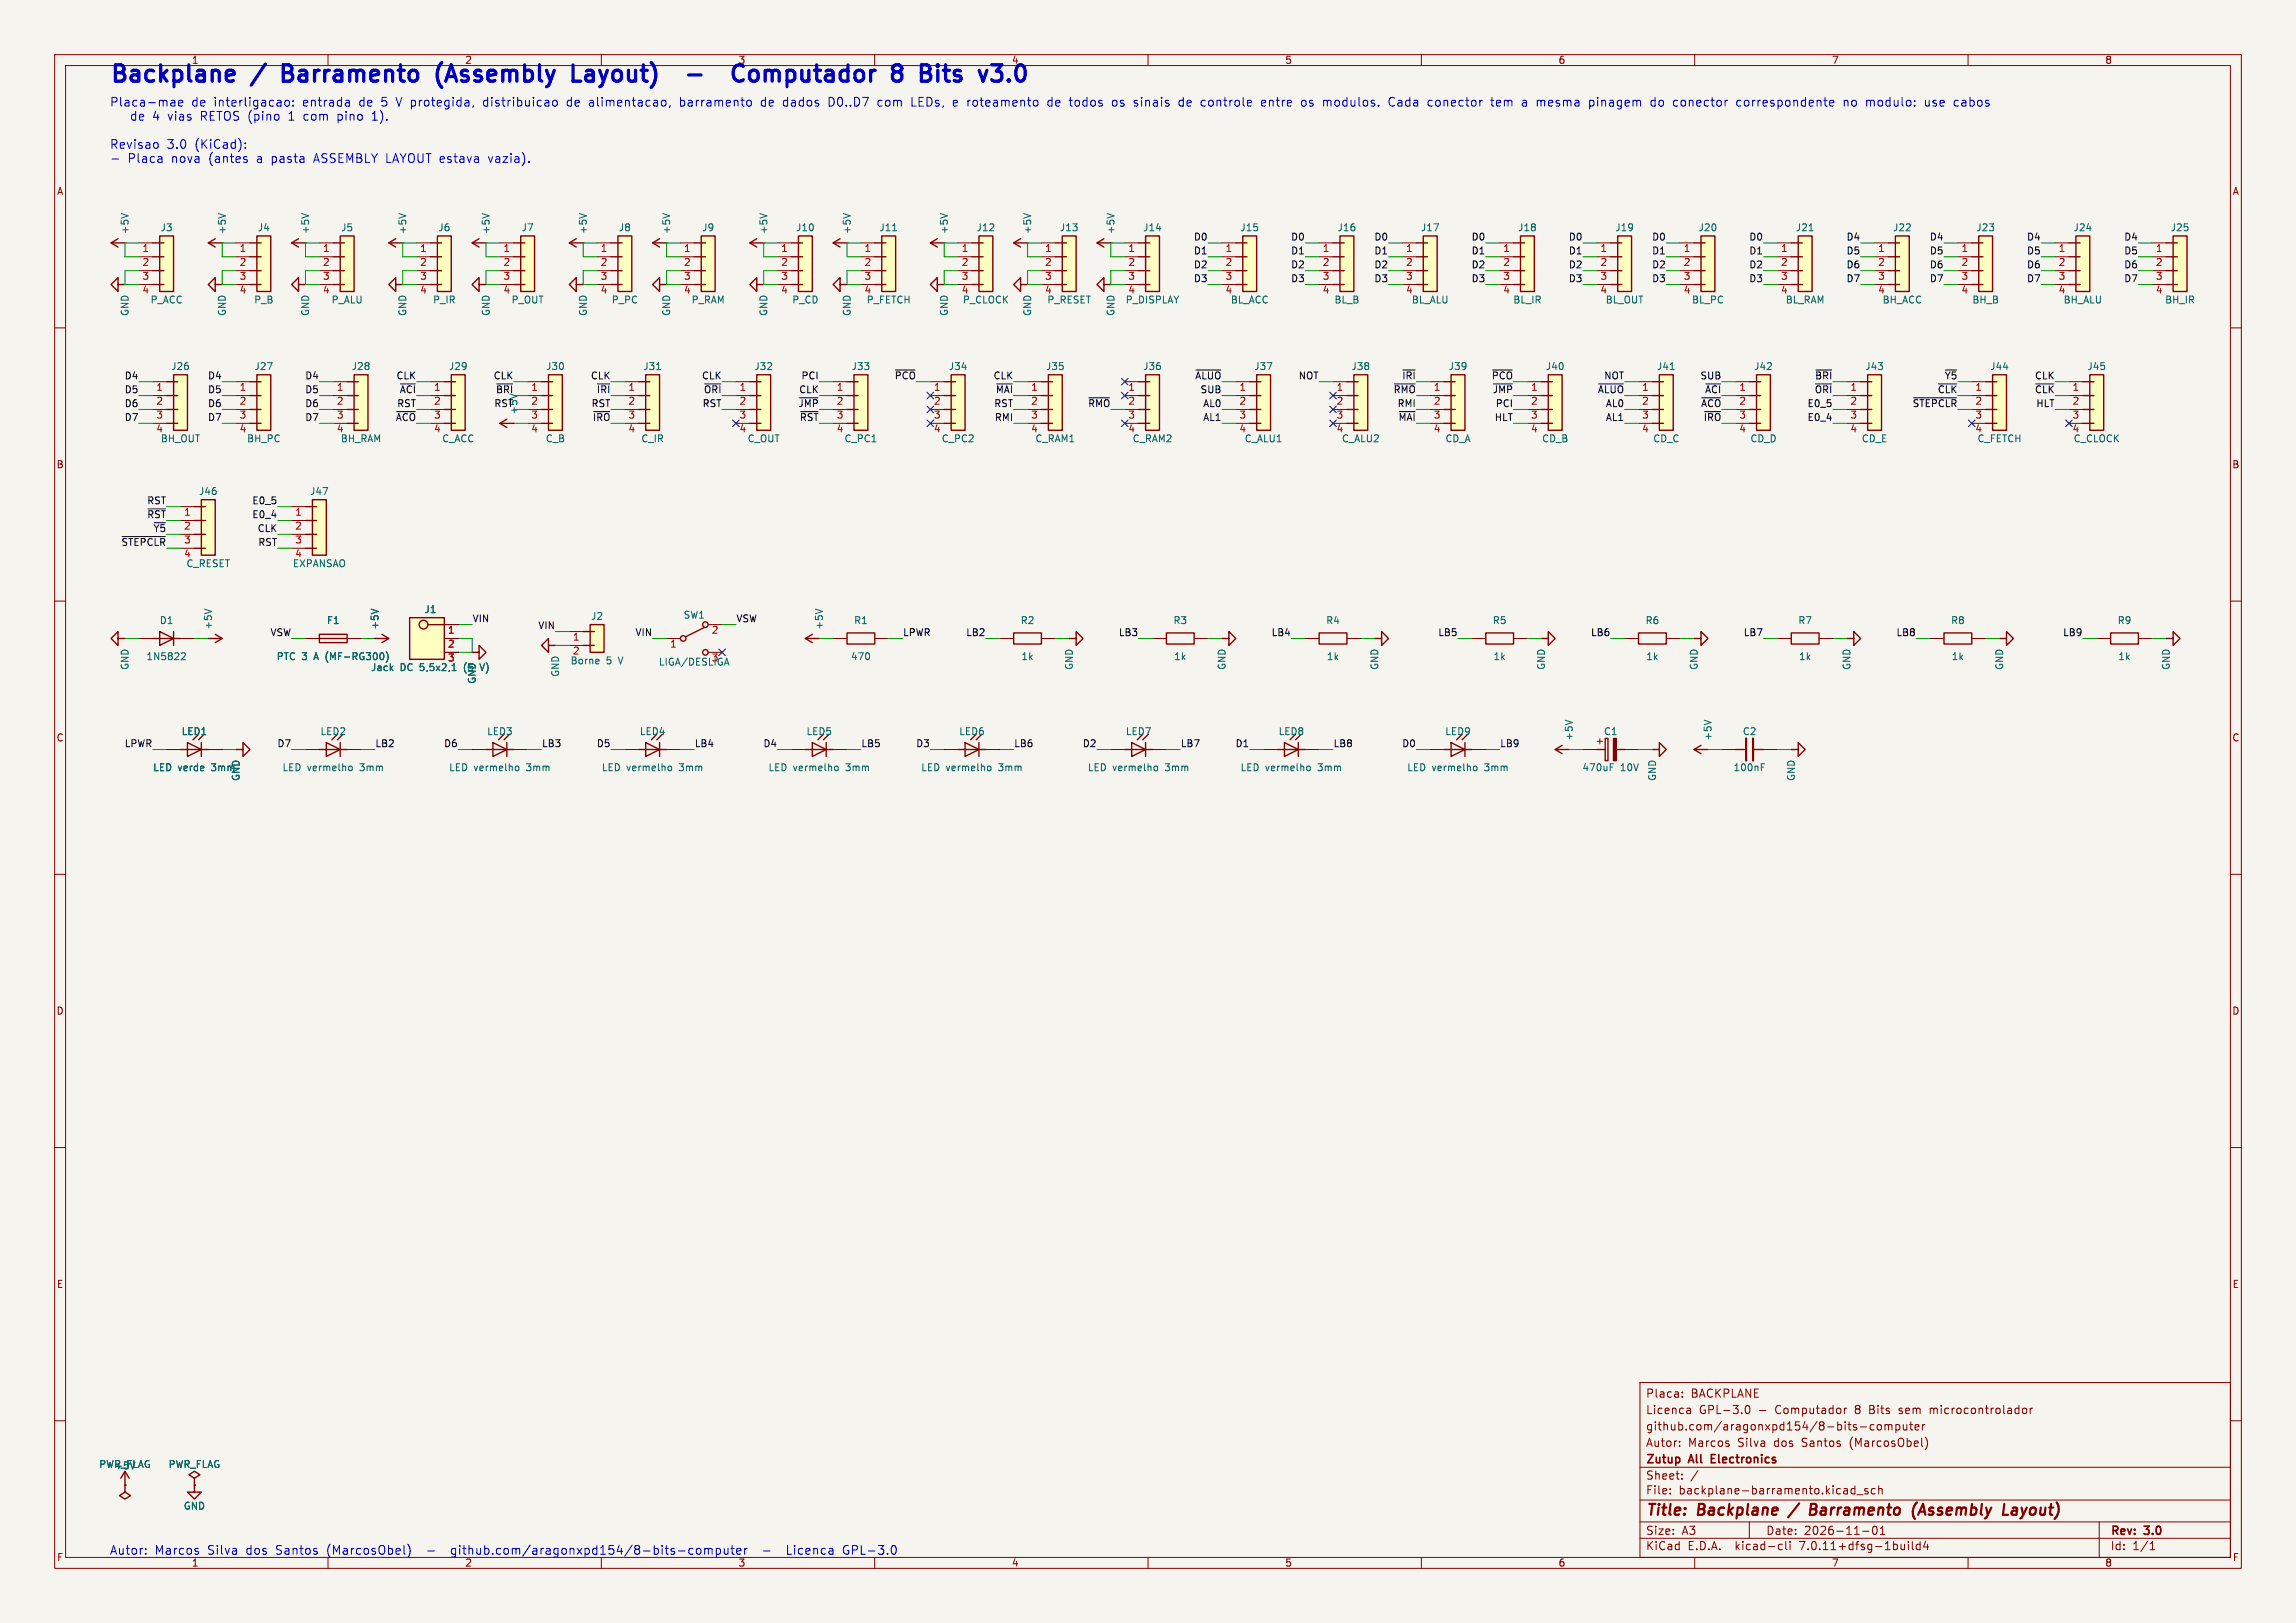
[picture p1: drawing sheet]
<svg xmlns="http://www.w3.org/2000/svg" width="420mm" height="297mm" viewBox="0 0 420 297" stroke-linecap="round" stroke-linejoin="round" font-family="sans-serif">
<defs><g id="words">
<g font-size="4.2" fill="#0000c2">
<text x="20" y="16.6">Backplane</text>
<text x="46.5" y="16.6">/</text>
<text x="53.1" y="16.6">Barramento</text>
<text x="82.5" y="16.6">(Assembly</text>
<text x="108.5" y="16.6">Layout)</text>
<text x="142.7" y="16.6">Computador</text>
<text x="173.1" y="16.6">8</text>
<text x="179.4" y="16.6">Bits</text>
</g>
<g font-size="2.8" fill="#840000">
<text x="301" y="277.9">Title:</text>
<text x="310.6" y="277.9">Backplane</text>
<text x="332.7" y="277.9">Barramento</text>
<text x="352.3" y="277.9">(Assembly</text>
<text x="369.7" y="277.9">Layout)</text>
</g>
<g font-size="2.2" fill="#0000c2">
<text x="20" y="19.8">Placa-mae</text>
<text x="24.1" y="22.4">de</text>
<text x="28.2" y="22.4">4</text>
<text x="31.1" y="22.4">vias</text>
<text x="35" y="19.8">de</text>
<text x="37.2" y="22.4">RETOS (pino</text>
<text x="39.2" y="19.8">interligacao:</text>
<text x="53.6" y="22.4">1</text>
<text x="55.5" y="19.8">entrada</text>
<text x="56.4" y="22.4">com</text>
<text x="62.7" y="22.4">pino</text>
<text x="66" y="19.8">de</text>
<text x="69.2" y="22.4">1).</text>
<text x="70.1" y="19.8">5</text>
<text x="73" y="19.8">V protegida,</text>
<text x="89.1" y="19.8">distribuicao</text>
<text x="104.6" y="19.8">de</text>
<text x="108.8" y="19.8">alimentacao,</text>
<text x="125.5" y="19.8">barramento</text>
<text x="140.5" y="19.8">de</text>
<text x="144.7" y="19.8">dados</text>
<text x="153.1" y="19.8">D0..D7</text>
<text x="162.2" y="19.8">com</text>
<text x="168.6" y="19.8">LEDs,</text>
<text x="176.3" y="19.8">e roteamento</text>
<text x="193.9" y="19.8">de</text>
<text x="198.1" y="19.8">todos</text>
<text x="206" y="19.8">os</text>
<text x="210.1" y="19.8">sinais</text>
<text x="218.4" y="19.8">de</text>
<text x="222.6" y="19.8">controle</text>
<text x="233.8" y="19.8">entre</text>
<text x="241.2" y="19.8">os</text>
<text x="245.3" y="19.8">modulos.</text>
<text x="257.5" y="19.8">Cada</text>
<text x="264.8" y="19.8">conector</text>
<text x="276.5" y="19.8">tem</text>
<text x="282.3" y="19.8">a</text>
<text x="285.1" y="19.8">mesma</text>
<text x="294.8" y="19.8">pinagem</text>
<text x="306.3" y="19.8">do</text>
<text x="310.5" y="19.8">conector</text>
<text x="322.2" y="19.8">correspondente</text>
<text x="341.9" y="19.8">no</text>
<text x="346.2" y="19.8">modulo:</text>
<text x="357.1" y="19.8">use</text>
<text x="362.5" y="19.8">cabos</text>
<text x="20" y="27.5">Revisao</text>
<text x="30.5" y="27.5">3.0</text>
<text x="35.7" y="27.5">(KiCad):</text>
<text x="23.3" y="30.1">Placa</text>
<text x="31.4" y="30.1">nova</text>
<text x="38.3" y="30.1">(antes</text>
<text x="47.2" y="30.1">a</text>
<text x="50" y="30.1">pasta</text>
<text x="57.9" y="30.1">ASSEMBLY LAYOUT estava</text>
<text x="90.3" y="30.1">vazia).</text>
<text x="20" y="284.8">Autor:</text>
<text x="28.3" y="284.8">Marcos</text>
<text x="38" y="284.8">Silva</text>
<text x="45.2" y="284.8">dos</text>
<text x="50.7" y="284.8">Santos</text>
<text x="60.2" y="284.8">(MarcosObel)</text>
<text x="83.4" y="284.8">github.com/aragonxpd154/8-bits-computer</text>
<text x="145.4" y="284.8">Licenca</text>
<text x="155.8" y="284.8">GPL-3.0</text>
</g>
<g font-size="2.1" fill="#840000">
<text x="301" y="256">Placa:</text>
<text x="309.3" y="256">BACKPLANE</text>
<text x="301" y="262">github.com/aragonxpd154/8-bits-computer</text>
<text x="301" y="259">Licenca</text>
<text x="310.8" y="259">GPL-3.0</text>
<text x="324.9" y="259">Computador</text>
<text x="339.6" y="259">8</text>
<text x="342.3" y="259">Bits</text>
<text x="347.9" y="259">sem</text>
<text x="353.7" y="259">microcontrolador</text>
<text x="301" y="268.2">Zutup</text>
<text x="301" y="265">Autor:</text>
<text x="308.8" y="265">Marcos</text>
<text x="309.1" y="268.2">All</text>
<text x="313.7" y="268.2">Electronics</text>
<text x="317.9" y="265">Silva</text>
<text x="324.7" y="265">dos</text>
<text x="329.9" y="265">Santos</text>
<text x="338.8" y="265">(MarcosObel)</text>
<text x="301" y="273.7">File:</text>
<text x="301" y="271">Sheet:</text>
<text x="307.1" y="273.7">backplane-barramento.kicad_sch</text>
<text x="301" y="281.1">Size:</text>
<text x="307.6" y="281.1">A3</text>
<text x="323" y="281.1">Date:</text>
<text x="330" y="281.1">2026-11-01</text>
<text x="386" y="281.3">Rev:</text>
<text x="392.4" y="281.3">3.0</text>
<text x="301" y="283.9">KiCad</text>
<text x="308.7" y="283.9">E.D.A.</text>
<text x="317.6" y="283.9">kicad-cli</text>
<text x="329.5" y="283.9">7.0.11+dfsg-1build4</text>
<text x="386" y="283.9">Id:</text>
<text x="390.1" y="283.9">1/1</text>
</g>
<g font-size="1.8" fill="#840000">
<text x="35" y="11.9">1</text>
<text x="85" y="11.9">2</text>
<text x="235" y="11.9">5</text>
<text x="285" y="11.9">6</text>
<text x="335" y="11.9">7</text>
<text x="385" y="11.9">8</text>
<text x="10.3" y="35.9">A</text>
<text x="408.3" y="35.9">A</text>
<text x="10.3" y="85.9">B</text>
<text x="408.2" y="85.9">B</text>
<text x="10.3" y="135.9">C</text>
<text x="291.7" y="136.4">+</text>
<text x="408.2" y="135.9">C</text>
<text x="10.3" y="185.9">D</text>
<text x="408.2" y="185.9">D</text>
<text x="10.3" y="235.9">E</text>
<text x="408.3" y="235.9">E</text>
<text x="10.3" y="285.9">F</text>
<text x="35" y="286.9">1</text>
<text x="85" y="286.9">2</text>
<text x="135" y="286.9">3</text>
<text x="185" y="286.9">4</text>
<text x="235" y="286.9">5</text>
<text x="285" y="286.9">6</text>
<text x="335" y="286.9">7</text>
<text x="385" y="286.9">8</text>
<text x="408.3" y="285.9">F</text>
</g>
<g font-size="1.8" fill="#0000c2">
<text x="135" y="11.9">3</text>
<text x="185" y="11.9">4</text>
</g>
<g font-size="1.8" fill="#006464">
<text x="23.7" y="42.9" transform="rotate(-90 23.7 42.9)">+5V</text>
<text x="29.3" y="42.5">J3</text>
<text x="41.5" y="42.9" transform="rotate(-90 41.5 42.9)">+5V</text>
<text x="47.1" y="42.5">J4</text>
<text x="56.7" y="42.9" transform="rotate(-90 56.7 42.9)">+5V</text>
<text x="62.3" y="42.5">J5</text>
<text x="74.5" y="42.9" transform="rotate(-90 74.5 42.9)">+5V</text>
<text x="80.1" y="42.5">J6</text>
<text x="89.8" y="42.9" transform="rotate(-90 89.8 42.9)">+5V</text>
<text x="95.3" y="42.5">J7</text>
<text x="107.5" y="42.9" transform="rotate(-90 107.5 42.9)">+5V</text>
<text x="113.1" y="42.5">J8</text>
<text x="122.8" y="42.9" transform="rotate(-90 122.8 42.9)">+5V</text>
<text x="128.3" y="42.5">J9</text>
<text x="140.6" y="42.9" transform="rotate(-90 140.6 42.9)">+5V</text>
<text x="145.5" y="42.5">J10</text>
<text x="155.8" y="42.9" transform="rotate(-90 155.8 42.9)">+5V</text>
<text x="160.8" y="42.5">J11</text>
<text x="173.6" y="42.9" transform="rotate(-90 173.6 42.9)">+5V</text>
<text x="178.5" y="42.5">J12</text>
<text x="188.8" y="42.9" transform="rotate(-90 188.8 42.9)">+5V</text>
<text x="193.8" y="42.5">J13</text>
<text x="204.1" y="42.9" transform="rotate(-90 204.1 42.9)">+5V</text>
<text x="209" y="42.5">J14</text>
<text x="226.8" y="42.5">J15</text>
<text x="244.6" y="42.5">J16</text>
<text x="259.8" y="42.5">J17</text>
<text x="277.6" y="42.5">J18</text>
<text x="295.4" y="42.5">J19</text>
<text x="310.6" y="42.5">J20</text>
<text x="328.4" y="42.5">J21</text>
<text x="346.2" y="42.5">J22</text>
<text x="361.4" y="42.5">J23</text>
<text x="379.2" y="42.5">J24</text>
<text x="397" y="42.5">J25</text>
<text x="23.7" y="57.9" transform="rotate(-90 23.7 57.9)">GND</text>
<text x="27.4" y="55.7">P_ACC</text>
<text x="41.5" y="57.9" transform="rotate(-90 41.5 57.9)">GND</text>
<text x="46.4" y="55.7">P_B</text>
<text x="56.7" y="57.9" transform="rotate(-90 56.7 57.9)">GND</text>
<text x="60.6" y="55.7">P_ALU</text>
<text x="74.5" y="57.9" transform="rotate(-90 74.5 57.9)">GND</text>
<text x="79.1" y="55.7">P_IR</text>
<text x="89.8" y="57.9" transform="rotate(-90 89.8 57.9)">GND</text>
<text x="93.5" y="55.7">P_OUT</text>
<text x="107.5" y="57.9" transform="rotate(-90 107.5 57.9)">GND</text>
<text x="111.8" y="55.7">P_PC</text>
<text x="122.8" y="57.9" transform="rotate(-90 122.8 57.9)">GND</text>
<text x="126.4" y="55.7">P_RAM</text>
<text x="140.6" y="57.9" transform="rotate(-90 140.6 57.9)">GND</text>
<text x="144.8" y="55.7">P_CD</text>
<text x="155.8" y="57.9" transform="rotate(-90 155.8 57.9)">GND</text>
<text x="158" y="54.1">4</text>
<text x="158.4" y="55.7">P_FETCH</text>
<text x="173.6" y="57.9" transform="rotate(-90 173.6 57.9)">GND</text>
<text x="175.8" y="54.1">4</text>
<text x="176" y="55.7">P_CLOCK</text>
<text x="188.8" y="57.9" transform="rotate(-90 188.8 57.9)">GND</text>
<text x="191.1" y="54.1">4</text>
<text x="191.5" y="55.7">P_RESET</text>
<text x="204.1" y="57.9" transform="rotate(-90 204.1 57.9)">GND</text>
<text x="205.8" y="55.7">P_DISPLAY</text>
<text x="206.3" y="54.1">4</text>
<text x="225.1" y="55.7">BL_ACC</text>
<text x="244" y="55.7">BL_B</text>
<text x="258.2" y="55.7">BL_ALU</text>
<text x="276.7" y="55.7">BL_IR</text>
<text x="293.6" y="55.7">BL_OUT</text>
<text x="309.4" y="55.7">BL_PC</text>
<text x="326.6" y="55.7">BL_RAM</text>
<text x="344.3" y="55.7">BH_ACC</text>
<text x="360.7" y="55.7">BH_B</text>
<text x="377.4" y="55.7">BH_ALU</text>
<text x="396" y="55.7">BH_IR</text>
<text x="31.2" y="67.9">J26</text>
<text x="46.5" y="67.9">J27</text>
<text x="64.2" y="67.9">J28</text>
<text x="82" y="67.9">J29</text>
<text x="99.8" y="67.9">J30</text>
<text x="117.6" y="67.9">J31</text>
<text x="137.9" y="67.9">J32</text>
<text x="155.7" y="67.9">J33</text>
<text x="173.5" y="67.9">J34</text>
<text x="191.2" y="67.9">J35</text>
<text x="209" y="67.9">J36</text>
<text x="229.3" y="67.9">J37</text>
<text x="247.1" y="67.9">J38</text>
<text x="264.9" y="67.9">J39</text>
<text x="282.7" y="67.9">J40</text>
<text x="303" y="67.9">J41</text>
<text x="320.8" y="67.9">J42</text>
<text x="341.1" y="67.9">J43</text>
<text x="364" y="67.9">J44</text>
<text x="381.7" y="67.9">J45</text>
<text x="29.3" y="81.1">BH_OUT</text>
<text x="45.1" y="81.1">BH_PC</text>
<text x="62.2" y="81.1">BH_RAM</text>
<text x="80.8" y="81.1">C_ACC</text>
<text x="99.7" y="81.1">C_B</text>
<text x="117.2" y="81.1">C_IR</text>
<text x="136.7" y="81.1">C_OUT</text>
<text x="154.4" y="81.1">C_PC1</text>
<text x="172.2" y="81.1">C_PC2</text>
<text x="188.5" y="79.5">4</text>
<text x="189.3" y="81.1">C_RAM1</text>
<text x="206.3" y="79.5">4</text>
<text x="207.1" y="81.1">C_RAM2</text>
<text x="226.6" y="79.5">4</text>
<text x="227.6" y="81.1">C_ALU1</text>
<text x="244.4" y="79.5">4</text>
<text x="245.4" y="81.1">C_ALU2</text>
<text x="264.3" y="81.1">CD_A</text>
<text x="282" y="81.1">CD_B</text>
<text x="302.3" y="81.1">CD_C</text>
<text x="320.1" y="81.1">CD_D</text>
<text x="340.5" y="81.1">CD_E</text>
<text x="361.2" y="79.5">4</text>
<text x="361.6" y="81.1">C_FETCH</text>
<text x="379" y="79.5">4</text>
<text x="379.2" y="81.1">C_CLOCK</text>
<text x="36.3" y="90.8">J46</text>
<text x="56.6" y="90.8">J47</text>
<text x="33.6" y="102.3">4</text>
<text x="34" y="104">C_RESET</text>
<text x="53.5" y="104">EXPANSAO</text>
<text x="53.9" y="102.3">4</text>
<text x="77.5" y="112.4">J1</text>
<text x="108" y="113.6">J2</text>
<text x="125" y="113.4">SW1</text>
<text x="29.1" y="114.4">D1</text>
<text x="39" y="115.3" transform="rotate(-90 39 115.3)">+5V</text>
<text x="59.7" y="114.4">F1</text>
<text x="69.4" y="115.3" transform="rotate(-90 69.4 115.3)">+5V</text>
<text x="150.7" y="115.3" transform="rotate(-90 150.7 115.3)">+5V</text>
<text x="156.1" y="114.4">R1</text>
<text x="186.6" y="114.4">R2</text>
<text x="214.6" y="114.4">R3</text>
<text x="242.5" y="114.4">R4</text>
<text x="273" y="114.4">R5</text>
<text x="300.9" y="114.4">R6</text>
<text x="328.9" y="114.4">R7</text>
<text x="356.8" y="114.4">R8</text>
<text x="387.3" y="114.4">R9</text>
<text x="23.7" y="122.7" transform="rotate(-90 23.7 122.7)">GND</text>
<text x="26.7" y="121">1N5822</text>
<text x="50.5" y="121">PTC 3</text>
<text x="57.6" y="121">A (MF-RG300)</text>
<text x="67.8" y="123">Jack</text>
<text x="73.2" y="123">DC 5,5x2,1</text>
<text x="85.1" y="123">(5</text>
<text x="87.2" y="125.2" transform="rotate(-90 87.2 125.2)">GND</text>
<text x="88.4" y="123">V)</text>
<text x="102.5" y="124" transform="rotate(-90 102.5 124)">GND</text>
<text x="104.3" y="121.8">Borne</text>
<text x="104.7" y="120.1">2</text>
<text x="110.9" y="121.8">5</text>
<text x="113.3" y="121.8">V</text>
<text x="120.4" y="122">LIGA/DESLIGA</text>
<text x="130.1" y="121.4">3</text>
<text x="155.6" y="121">470</text>
<text x="186.7" y="121">1k</text>
<text x="196.4" y="122.7" transform="rotate(-90 196.4 122.7)">GND</text>
<text x="214.7" y="121">1k</text>
<text x="224.4" y="122.7" transform="rotate(-90 224.4 122.7)">GND</text>
<text x="242.6" y="121">1k</text>
<text x="252.3" y="122.7" transform="rotate(-90 252.3 122.7)">GND</text>
<text x="273.1" y="121">1k</text>
<text x="282.8" y="122.7" transform="rotate(-90 282.8 122.7)">GND</text>
<text x="301" y="121">1k</text>
<text x="310.7" y="122.7" transform="rotate(-90 310.7 122.7)">GND</text>
<text x="329" y="121">1k</text>
<text x="338.7" y="122.7" transform="rotate(-90 338.7 122.7)">GND</text>
<text x="356.9" y="121">1k</text>
<text x="366.6" y="122.7" transform="rotate(-90 366.6 122.7)">GND</text>
<text x="387.4" y="121">1k</text>
<text x="397.1" y="122.7" transform="rotate(-90 397.1 122.7)">GND</text>
<text x="33.1" y="134.7">LED1</text>
<text x="58.5" y="134.7">LED2</text>
<text x="89" y="134.7">LED3</text>
<text x="116.9" y="134.7">LED4</text>
<text x="147.4" y="134.7">LED5</text>
<text x="175.4" y="134.7">LED6</text>
<text x="205.8" y="134.7">LED7</text>
<text x="233.8" y="134.7">LED8</text>
<text x="264.3" y="134.7">LED9</text>
<text x="287.9" y="135.6" transform="rotate(-90 287.9 135.6)">+5V</text>
<text x="293.3" y="134.7">C1</text>
<text x="313.3" y="135.6" transform="rotate(-90 313.3 135.6)">+5V</text>
<text x="318.7" y="134.7">C2</text>
<text x="27.9" y="141.3">LED verde</text>
<text x="38.8" y="141.3">3mm</text>
<text x="44" y="143" transform="rotate(-90 44 143)">GND</text>
<text x="51.6" y="141.3">LED vermelho</text>
<text x="66" y="141.3">3mm</text>
<text x="82.1" y="141.3">LED vermelho</text>
<text x="96.4" y="141.3">3mm</text>
<text x="110" y="141.3">LED vermelho</text>
<text x="124.4" y="141.3">3mm</text>
<text x="140.5" y="141.3">LED vermelho</text>
<text x="154.9" y="141.3">3mm</text>
<text x="168.4" y="141.3">LED vermelho</text>
<text x="182.8" y="141.3">3mm</text>
<text x="198.9" y="141.3">LED vermelho</text>
<text x="213.3" y="141.3">3mm</text>
<text x="226.8" y="141.3">LED vermelho</text>
<text x="241.2" y="141.3">3mm</text>
<text x="257.3" y="141.3">LED vermelho</text>
<text x="271.7" y="141.3">3mm</text>
<text x="289.4" y="141.3">470uF</text>
<text x="296.4" y="141.3">10V</text>
<text x="303.1" y="143" transform="rotate(-90 303.1 143)">GND</text>
<text x="317" y="141.3">100nF</text>
<text x="328.5" y="143" transform="rotate(-90 328.5 143)">GND</text>
<text x="18" y="268.8">PWR_FLAG</text>
<text x="20.8" y="269.1">+5V</text>
<text x="30.7" y="268.8">PWR_FLAG</text>
<text x="33.5" y="276.5">GND</text>
</g>
<g font-size="1.8" fill="#a90000">
<text x="26" y="46.4">1</text>
<text x="43.7" y="46.4">1</text>
<text x="59" y="46.4">1</text>
<text x="76.8" y="46.4">1</text>
<text x="92" y="46.4">1</text>
<text x="109.8" y="46.4">1</text>
<text x="125" y="46.4">1</text>
<text x="142.8" y="46.4">1</text>
<text x="158" y="46.4">1</text>
<text x="175.8" y="46.4">1</text>
<text x="191.1" y="46.4">1</text>
<text x="206.3" y="46.4">1</text>
<text x="224.1" y="46.4">1</text>
<text x="241.9" y="46.4">1</text>
<text x="257.1" y="46.4">1</text>
<text x="274.9" y="46.4">1</text>
<text x="292.7" y="46.4">1</text>
<text x="307.9" y="46.4">1</text>
<text x="325.7" y="46.4">1</text>
<text x="343.5" y="46.4">1</text>
<text x="358.7" y="46.4">1</text>
<text x="376.5" y="46.4">1</text>
<text x="394.3" y="46.4">1</text>
<text x="26" y="49">2</text>
<text x="26" y="51.5">3</text>
<text x="43.7" y="49">2</text>
<text x="43.7" y="51.5">3</text>
<text x="59" y="49">2</text>
<text x="59" y="51.5">3</text>
<text x="76.8" y="49">2</text>
<text x="76.8" y="51.5">3</text>
<text x="92" y="49">2</text>
<text x="92" y="51.5">3</text>
<text x="109.8" y="49">2</text>
<text x="109.8" y="51.5">3</text>
<text x="125" y="49">2</text>
<text x="125" y="51.5">3</text>
<text x="142.8" y="49">2</text>
<text x="142.8" y="51.5">3</text>
<text x="158" y="49">2</text>
<text x="158" y="51.5">3</text>
<text x="175.8" y="49">2</text>
<text x="175.8" y="51.5">3</text>
<text x="191.1" y="49">2</text>
<text x="191.1" y="51.5">3</text>
<text x="206.3" y="49">2</text>
<text x="206.3" y="51.5">3</text>
<text x="224.1" y="49">2</text>
<text x="224.1" y="51.5">3</text>
<text x="241.9" y="49">2</text>
<text x="241.9" y="51.5">3</text>
<text x="257.1" y="49">2</text>
<text x="257.1" y="51.5">3</text>
<text x="274.9" y="49">2</text>
<text x="274.9" y="51.5">3</text>
<text x="292.7" y="49">2</text>
<text x="292.7" y="51.5">3</text>
<text x="307.9" y="49">2</text>
<text x="307.9" y="51.5">3</text>
<text x="325.7" y="49">2</text>
<text x="325.7" y="51.5">3</text>
<text x="343.5" y="49">2</text>
<text x="343.5" y="51.5">3</text>
<text x="358.7" y="49">2</text>
<text x="358.7" y="51.5">3</text>
<text x="376.5" y="49">2</text>
<text x="376.5" y="51.5">3</text>
<text x="394.3" y="49">2</text>
<text x="394.3" y="51.5">3</text>
<text x="26" y="54.1">4</text>
<text x="43.7" y="54.1">4</text>
<text x="59" y="54.1">4</text>
<text x="76.8" y="54.1">4</text>
<text x="92" y="54.1">4</text>
<text x="109.8" y="54.1">4</text>
<text x="125" y="54.1">4</text>
<text x="142.8" y="54.1">4</text>
<text x="224.1" y="54.1">4</text>
<text x="241.9" y="54.1">4</text>
<text x="257.1" y="54.1">4</text>
<text x="274.9" y="54.1">4</text>
<text x="292.7" y="54.1">4</text>
<text x="307.9" y="54.1">4</text>
<text x="325.7" y="54.1">4</text>
<text x="343.5" y="54.1">4</text>
<text x="358.7" y="54.1">4</text>
<text x="376.5" y="54.1">4</text>
<text x="394.3" y="54.1">4</text>
<text x="28.5" y="71.8">1</text>
<text x="43.7" y="71.8">1</text>
<text x="61.5" y="71.8">1</text>
<text x="97.1" y="71.8">1</text>
<text x="114.9" y="71.8">1</text>
<text x="153" y="71.8">1</text>
<text x="170.7" y="71.8">1</text>
<text x="206.3" y="71.8">1</text>
<text x="226.6" y="71.8">1</text>
<text x="244.4" y="71.8">1</text>
<text x="280" y="71.8">1</text>
<text x="28.5" y="74.4">2</text>
<text x="28.5" y="76.9">3</text>
<text x="43.7" y="74.4">2</text>
<text x="43.7" y="76.9">3</text>
<text x="61.5" y="74.4">2</text>
<text x="61.5" y="76.9">3</text>
<text x="79.3" y="74.4">2</text>
<text x="97.1" y="74.4">2</text>
<text x="97.1" y="76.9">3</text>
<text x="114.9" y="74.4">2</text>
<text x="135.2" y="74.4">2</text>
<text x="135.2" y="76.9">3</text>
<text x="153" y="74.4">2</text>
<text x="170.7" y="74.4">2</text>
<text x="170.7" y="76.9">3</text>
<text x="188.5" y="74.4">2</text>
<text x="188.5" y="76.9">3</text>
<text x="206.3" y="76.9">3</text>
<text x="226.6" y="74.4">2</text>
<text x="226.6" y="76.9">3</text>
<text x="244.4" y="74.4">2</text>
<text x="244.4" y="76.9">3</text>
<text x="262.2" y="74.4">2</text>
<text x="280" y="74.4">2</text>
<text x="280" y="76.9">3</text>
<text x="300.3" y="74.4">2</text>
<text x="300.3" y="76.9">3</text>
<text x="338.4" y="74.4">2</text>
<text x="338.4" y="76.9">3</text>
<text x="361.2" y="76.9">3</text>
<text x="379" y="74.4">2</text>
<text x="379" y="76.9">3</text>
<text x="28.5" y="79.5">4</text>
<text x="43.7" y="79.5">4</text>
<text x="61.5" y="79.5">4</text>
<text x="79.3" y="79.5">4</text>
<text x="97.1" y="79.5">4</text>
<text x="114.9" y="79.5">4</text>
<text x="135.2" y="79.5">4</text>
<text x="153" y="79.5">4</text>
<text x="170.7" y="79.5">4</text>
<text x="262.2" y="79.5">4</text>
<text x="280" y="79.5">4</text>
<text x="300.3" y="79.5">4</text>
<text x="318.1" y="79.5">4</text>
<text x="338.4" y="79.5">4</text>
<text x="53.9" y="94.7">1</text>
<text x="53.9" y="97.2">2</text>
<text x="53.9" y="99.8">3</text>
<text x="81.8" y="116.3">1</text>
<text x="81.8" y="118.8">2</text>
<text x="104.7" y="117.6">1</text>
<text x="122.5" y="118.8">1</text>
<text x="130.1" y="116.3">2</text>
<text x="81.8" y="121.4">3</text>
</g>
<g font-size="1.8" fill="#0f0f0f">
<text x="218.3" y="46.6">D1</text>
<text x="218.3" y="44.1">D0</text>
<text x="236.1" y="44.1">D0</text>
<text x="236.1" y="46.6">D1</text>
<text x="251.3" y="46.6">D1</text>
<text x="251.3" y="44.1">D0</text>
<text x="269.1" y="46.6">D1</text>
<text x="269.1" y="44.1">D0</text>
<text x="286.9" y="44.1">D0</text>
<text x="286.9" y="46.6">D1</text>
<text x="302.1" y="44.1">D0</text>
<text x="302.1" y="46.6">D1</text>
<text x="319.9" y="46.6">D1</text>
<text x="319.9" y="44.1">D0</text>
<text x="337.7" y="46.6">D5</text>
<text x="337.7" y="44.1">D4</text>
<text x="352.9" y="44.1">D4</text>
<text x="352.9" y="46.6">D5</text>
<text x="370.7" y="46.6">D5</text>
<text x="370.7" y="44.1">D4</text>
<text x="388.5" y="44.1">D4</text>
<text x="388.5" y="46.6">D5</text>
<text x="218.3" y="49.2">D2</text>
<text x="218.3" y="51.7">D3</text>
<text x="236.1" y="51.7">D3</text>
<text x="236.1" y="49.2">D2</text>
<text x="251.3" y="51.7">D3</text>
<text x="251.3" y="49.2">D2</text>
<text x="269.1" y="49.2">D2</text>
<text x="269.1" y="51.7">D3</text>
<text x="286.9" y="49.2">D2</text>
<text x="286.9" y="51.7">D3</text>
<text x="302.1" y="51.7">D3</text>
<text x="302.1" y="49.2">D2</text>
<text x="319.9" y="51.7">D3</text>
<text x="319.9" y="49.2">D2</text>
<text x="337.7" y="51.7">D7</text>
<text x="337.7" y="49.2">D6</text>
<text x="352.9" y="49.2">D6</text>
<text x="352.9" y="51.7">D7</text>
<text x="370.7" y="49.2">D6</text>
<text x="370.7" y="51.7">D7</text>
<text x="388.5" y="49.2">D6</text>
<text x="388.5" y="51.7">D7</text>
<text x="22.7" y="69.5">D4</text>
<text x="38" y="69.5">D4</text>
<text x="55.7" y="69.5">D4</text>
<text x="72.4" y="69.5">CLK</text>
<text x="90.2" y="69.5">CLK</text>
<text x="108" y="69.5">CLK</text>
<text x="128.3" y="69.5">CLK</text>
<text x="146.5" y="69.5">PCI</text>
<text x="163.6" y="69.5">~{PCO}</text>
<text x="181.6" y="69.5">CLK</text>
<text x="237.5" y="69.5">NOT</text>
<text x="256.4" y="69.5">~{IRI}</text>
<text x="272.8" y="69.5">~{PCO}</text>
<text x="293.3" y="69.5">NOT</text>
<text x="310.9" y="69.5">SUB</text>
<text x="331.9" y="69.5">~{BRI}</text>
<text x="355.6" y="69.5">~{Y5}</text>
<text x="372.1" y="69.5">CLK</text>
<text x="22.7" y="72">D5</text>
<text x="22.7" y="74.6">D6</text>
<text x="22.7" y="77.1">D7</text>
<text x="38" y="74.6">D6</text>
<text x="38" y="77.1">D7</text>
<text x="38" y="72">D5</text>
<text x="55.7" y="72">D5</text>
<text x="55.7" y="77.1">D7</text>
<text x="55.7" y="74.6">D6</text>
<text x="72.5" y="74.6">RST</text>
<text x="90.3" y="74.6">RST</text>
<text x="90.6" y="72">~{BRI}</text>
<text x="94.8" y="76" transform="rotate(-90 94.8 76)">+5V</text>
<text x="108.1" y="74.6">RST</text>
<text x="109.1" y="72">~{IRI}</text>
<text x="128.4" y="74.6">RST</text>
<text x="146" y="74.6">~{JMP}</text>
<text x="146.1" y="72">CLK</text>
<text x="181.8" y="74.6">RST</text>
<text x="181.9" y="77.1">RMI</text>
<text x="219.5" y="72">SUB</text>
<text x="220" y="77.1">AL1</text>
<text x="220" y="74.6">AL0</text>
<text x="255.5" y="74.6">RMI</text>
<text x="273" y="72">~{JMP}</text>
<text x="273.3" y="77.1">HLT</text>
<text x="273.5" y="74.6">PCI</text>
<text x="293.6" y="74.6">AL0</text>
<text x="293.6" y="77.1">AL1</text>
<text x="330.5" y="77.1">E0_4</text>
<text x="330.5" y="74.6">E0_5</text>
<text x="372.4" y="74.6">HLT</text>
<text x="26.8" y="92.4">RST</text>
<text x="46.1" y="92.4">E0_5</text>
<text x="46.1" y="94.9">E0_4</text>
<text x="47" y="97.4">CLK</text>
<text x="47.1" y="100">RST</text>
<text x="86.4" y="114">VIN</text>
<text x="134.6" y="114">VSW</text>
<text x="49.4" y="116.5">VSW</text>
<text x="98.4" y="115.2">VIN</text>
<text x="116.2" y="116.5">VIN</text>
<text x="165.1" y="116.5">LPWR</text>
<text x="176.6" y="116.5">LB2</text>
<text x="204.6" y="116.5">LB3</text>
<text x="232.5" y="116.5">LB4</text>
<text x="263" y="116.5">LB5</text>
<text x="290.9" y="116.5">LB6</text>
<text x="318.9" y="116.5">LB7</text>
<text x="346.8" y="116.5">LB8</text>
<text x="377.3" y="116.5">LB9</text>
<text x="22.7" y="136.8">LPWR</text>
<text x="50.7" y="136.8">D7</text>
<text x="68.6" y="136.8">LB2</text>
<text x="81.1" y="136.8">D6</text>
<text x="99.1" y="136.8">LB3</text>
<text x="109.1" y="136.8">D5</text>
<text x="127" y="136.8">LB4</text>
<text x="139.6" y="136.8">D4</text>
<text x="157.5" y="136.8">LB5</text>
<text x="167.5" y="136.8">D3</text>
<text x="185.4" y="136.8">LB6</text>
<text x="198" y="136.8">D2</text>
<text x="215.9" y="136.8">LB7</text>
<text x="225.9" y="136.8">D1</text>
<text x="243.8" y="136.8">LB8</text>
<text x="256.4" y="136.8">D0</text>
<text x="274.3" y="136.8">LB9</text>
</g>
<g font-size="1.8" fill="#009600">
<text x="218.5" y="69.5">~{ALUO}</text>
<text x="72.3" y="77.1">~{ACO} 3</text>
<text x="73" y="72">~{ACI} 1</text>
<text x="108.4" y="77.1">~{IRO} 3</text>
<text x="128.7" y="72">~{ORI} 1</text>
<text x="146.2" y="77.1">~{RST} 3</text>
<text x="182.1" y="72">~{MAI} 1</text>
<text x="198.9" y="74.6">~{RMO} 2</text>
<text x="254.8" y="72">~{RMO} 1</text>
<text x="255.7" y="77.1">~{MAI} 3</text>
<text x="292.2" y="72">~{ALUO} 1</text>
<text x="311.1" y="74.6">~{ACO} 2</text>
<text x="311.6" y="77.1">~{IRO} 3</text>
<text x="311.8" y="72">~{ACI} 1</text>
<text x="331.9" y="72">~{ORI} 1</text>
<text x="349.8" y="74.6">~{STEPCLR} 2</text>
<text x="354.4" y="72">~{CLK} 1</text>
<text x="372.1" y="72">~{CLK} 1</text>
<text x="26.8" y="94.9">~{RST} 1</text>
<text x="22.1" y="100">~{STEPCLR} 3</text>
<text x="28" y="97.4">~{Y5} 2</text>
</g>
</g></defs>
<path d="M0 0h420v297h-420z" fill="#f5f4ef" stroke="#f5f4ef" stroke-width=".18"/>
<g fill="none" stroke="#840000" stroke-width=".18">
<path d="M10 10h400v277h-400zM12 12h396v273h-396zM60 10v2M110 10v2M160 10v2M210 10v2M260 10v2M310 10v2M360 10v2M10 60h2M22.9 52.1h.1M22.9 44.5h.1"/>
<path d="M25.4 44.5h2.5M25.4 47h2.5M25.4 49.5h2.5M25.4 52.1h2.5M40.6 44.5h.1M40.6 52.1h.1M43.2 44.5h2.5M43.2 47h2.5M43.2 49.5h2.5M43.2 52.1h2.5M55.9 44.5h.1M55.9 52.1h.1"/>
<path d="M58.4 44.5h2.6M58.4 47h2.6M58.4 49.5h2.6M58.4 52.1h2.6M73.7 44.5h.1M73.7 52.1h.1M76.2 44.5h2.5M76.2 47h2.5M76.2 49.5h2.5M76.2 52.1h2.5M88.9 44.5h.1M88.9 52.1h.1"/>
<path d="M91.4 44.5h2.6M91.4 47h2.6M91.4 49.5h2.6M91.4 52.1h2.6M106.7 52.1h.1M106.7 44.5h.1M109.2 44.5h2.6M109.2 47h2.6M109.2 49.5h2.6M109.2 52.1h2.6M121.9 52.1h.1M121.9 44.5h.1"/>
<path d="M124.5 44.5h2.5M124.5 47h2.5M124.5 49.5h2.5M124.5 52.1h2.5M139.7 52.1h.1M139.7 44.5h.1M142.2 44.5h2.6M142.2 47h2.6M142.2 49.5h2.6M142.2 52.1h2.6M154.9 52.1h.1M154.9 44.5h.1"/>
<path d="M157.5 44.5h2.5M157.5 47h2.5M157.5 49.5h2.5M157.5 52.1h2.5M172.7 44.5h.1M172.7 52.1h.1M175.3 44.5h2.5M175.3 47h2.5M175.3 49.5h2.5M175.3 52.1h2.5M188 44.5h.1M188 52.1h.1"/>
<path d="M190.5 44.5h2.5M190.5 47h2.5M190.5 49.5h2.5M190.5 52.1h2.5M203.2 44.5h.1M203.2 52.1h.1M205.7 44.5h2.6M205.7 47h2.6M205.7 49.5h2.6M205.7 52.1h2.6M223.5 44.5h2.6M223.5 47h2.6"/>
<path d="M223.5 49.5h2.6M223.5 52.1h2.6M241.3 44.5h2.5M241.3 47h2.5M241.3 49.5h2.5M241.3 52.1h2.5M256.5 44.5h2.6M256.5 47h2.6M256.5 49.5h2.6M256.5 52.1h2.6M274.3 44.5h2.6M274.3 47h2.6"/>
<path d="M274.3 49.5h2.6M274.3 52.1h2.6M292.1 44.5h2.5M292.1 47h2.5M292.1 49.5h2.5M292.1 52.1h2.5M307.3 44.5h2.6M307.3 47h2.6M307.3 49.5h2.6M307.3 52.1h2.6M325.1 44.5h2.6M325.1 47h2.6"/>
<path d="M325.1 49.5h2.6M325.1 52.1h2.6M342.9 44.5h2.5M342.9 47h2.5M342.9 49.5h2.5M342.9 52.1h2.5M358.1 44.5h2.6M358.1 47h2.6M358.1 49.5h2.6M358.1 52.1h2.6M375.9 44.5h2.6M375.9 47h2.6"/>
<path d="M375.9 49.5h2.6M375.9 52.1h2.6M393.7 44.5h2.5M393.7 47h2.5M393.7 49.5h2.5M393.7 52.1h2.5M408 60h2M27.9 69.9h2.6M27.9 72.4h2.6M27.9 74.9h2.6M27.9 77.5h2.6M43.2 69.9h2.5"/>
<path d="M43.2 72.4h2.5M43.2 74.9h2.5M43.2 77.5h2.5M61 69.9h2.5M61 72.4h2.5M61 74.9h2.5M61 77.5h2.5M78.7 69.9h2.6M78.7 72.4h2.6M78.7 74.9h2.6M78.7 77.5h2.6M94 77.5h.1"/>
<path d="M96.5 69.9h2.6M96.5 72.4h2.6M96.5 74.9h2.6M96.5 77.5h2.6M114.3 69.9h2.5M114.3 72.4h2.5M114.3 74.9h2.5M114.3 77.5h2.5M134.6 69.9h2.6M134.6 72.4h2.6M134.6 74.9h2.6M134.6 77.5h2.6"/>
<path d="M152.4 69.9h2.5M152.4 72.4h2.5M152.4 74.9h2.5M152.4 77.5h2.5M170.2 69.9h2.5M170.2 72.4h2.5M170.2 74.9h2.5M170.2 77.5h2.5M188 69.9h2.5M188 72.4h2.5M188 74.9h2.5M188 77.5h2.5"/>
<path d="M205.7 69.9h2.6M205.7 72.4h2.6M205.7 74.9h2.6M205.7 77.5h2.6M226.1 69.9h2.5M226.1 72.4h2.5M226.1 74.9h2.5M226.1 77.5h2.5M243.8 69.9h2.6M243.8 72.4h2.6M243.8 74.9h2.6M243.8 77.5h2.6"/>
<path d="M261.6 69.9h2.6M261.6 72.4h2.6M261.6 74.9h2.6M261.6 77.5h2.6M279.4 69.9h2.5M279.4 72.4h2.5M279.4 74.9h2.5M279.4 77.5h2.5M299.7 69.9h2.6M299.7 72.4h2.6M299.7 74.9h2.6M299.7 77.5h2.6"/>
<path d="M317.5 69.9h2.5M317.5 72.4h2.5M317.5 74.9h2.5M317.5 77.5h2.5M337.8 69.9h2.6M337.8 72.4h2.6M337.8 74.9h2.6M337.8 77.5h2.6M360.7 69.9h2.5M360.7 72.4h2.5M360.7 74.9h2.5M360.7 77.5h2.5"/>
<path d="M378.5 69.9h2.5M378.5 72.4h2.5M378.5 74.9h2.5M378.5 77.5h2.5M33 92.7h2.6M33 95.3h2.6M33 97.8h2.6M53.3 92.7h2.6M53.3 95.3h2.6M53.3 97.8h2.6M10 110h2M22.9 116.8h.1"/>
<path d="M25.4 116.8h2.5M33 116.8h2.6M33 100.3h2.6M38.1 116.8h.1M53.3 100.3h2.6M55.9 116.8h2.5M63.5 116.8h2.5M68.6 116.8h.1M81.3 116.8h2.5M81.3 114.3h2.5M81.3 119.4h2.5M86.4 119.4h.1"/>
<path d="M101.6 118.1h.1M104.1 115.6h2.6M104.1 118.1h2.6M121.9 116.8h2.6M129.5 114.3h2.6M129.5 119.4h2.6M149.9 116.8h.1M152.4 116.8h2.5M160 116.8h2.6M182.9 116.8h2.5M190.5 116.8h2.5M195.6 116.8h.1"/>
<path d="M210.8 116.8h2.6M218.4 116.8h2.6M223.5 116.8h.1M238.8 116.8h2.5M246.4 116.8h2.5M251.5 116.8h.1M269.2 116.8h2.6M276.9 116.8h2.5M281.9 116.8h.1M297.2 116.8h2.5M304.8 116.8h2.5M309.9 116.8h.1"/>
<path d="M325.1 116.8h2.6M332.7 116.8h2.6M337.8 116.8h.1M353.1 116.8h2.5M360.7 116.8h2.5M365.8 116.8h.1M383.5 116.8h2.6M391.2 116.8h2.5M396.2 116.8h.1M408 110h2M30.5 137.2h2.5M38.1 137.2h2.5"/>
<path d="M43.2 137.2h.1M55.9 137.2h2.5M63.5 137.2h2.5M86.4 137.2h2.5M94 137.2h2.5M114.3 137.2h2.5M121.9 137.2h2.6M144.8 137.2h2.5M152.4 137.2h2.5M172.7 137.2h2.6M180.3 137.2h2.6M203.2 137.2h2.5"/>
<path d="M210.8 137.2h2.6M231.1 137.2h2.6M238.8 137.2h2.5M261.6 137.2h2.6M269.2 137.2h2.6M287 137.2h.1M289.6 137.2h2.5M297.2 137.2h2.5M302.3 137.2h.1M312.4 137.2h.1M315 137.2h2.5M322.6 137.2h2.5"/>
<path d="M327.7 137.2h.1M10 160h2M408 160h2M10 210h2M408 210h2M10 260h2M300 253h108v32h-108zM307.7 255.5v.2M307.7 254.8v.1M308.7 257.7l.5 .1v.9M309.2 258.6l-.5 .1M309.2 258l-.5 .1"/>
<path d="M319.4 257.3l.2-.1a.8 .8 0 0 1 .5 .7 .8 .8 0 0 1-.5 .8 1 1 0 0 1-.2-1.4zM321.9 258.1h1.1M337.4 257.7v1M337.8 257.7l-.3 .1-.1 .2M353.1 257.7v1M353.2 257.8h-.1M370 257.8l.4-.1 .3 .3v.4l-.1 .2-.4 .1-.2-.2M371.4 257.7v1M371.8 257.7l-.3 .1-.1 .2M408 260h2M22.9 271.8h.1M35.6 271.8h.1"/>
<path d="M300 278.5h108M300 274.5h108M300 268.5h108M305.5 273.2v.2M305.5 272.5v.1M307.2 264.5v.2M307.2 263.8v.1M307.7 270.5v.2M307.7 269.8v.1M310.6 269.1l-1.3 1.9M316.2 264.3v.3M320 278.5v3"/>
<path d="M339.3 271.9v1.5M339.3 272.5l-.4-.1-.3 .3v.4l.1 .2h.6M339.7 273.5h1.1M340.3 261.1h1.1M341.7 272.5l-.4-.1-.2 .2 .1 .2 .5 .2v.3h-.6M342.7 279.4l.2-.1a.8 .8 0 0 1 .5 .7 .8 .8 0 0 1-.5 .8 1 1 0 0 1-.2-1.4zM342.8 260.8l-.4-.1-.3 .3v.4l.1 .2h.6M343 272.5l-.4-.1-.3 .3v.4l.1 .2h.6M343.5 260.8l.4-.1 .3 .3v.4l-.3 .3-.4-.1-.1-.2v-.4zM343.7 272.5l.2-.1 .3 .1 .1 .9M343.7 271.9v1.5M343.9 279.7l.5-.4v1.5"/>
<path d="M344.8 260.8l.4-.1 .2 .2M344.8 260.7v1M345.4 260.9l.3-.2 .3 .1 .1 .9M345.4 260.9v.8M346.8 260.8l.4-.1 .3 .3v.4l-.1 .2h-.6M346.8 260.7v1.5M348.2 260.7v.9l.4 .1 .2-.2M348.8 260.7v1M349.3 260.7h.6M349.5 260.2v1.3l.4 .2M350.3 261.2l.7-.2-.1-.2-.4-.1-.2 .2 .1 .7h.5M351.7 260.7v1"/>
<path d="M352.1 260.7l-.3 .1-.1 .2M352.2 263a1.72 1.72 0 0 1 0 2.3M384 278.5v6.5M60 285v2M110 285v2M160 285v2M210 285v2M260 285v2M300 281.5h108M310 285v2M325.6 282.6l.4 .1M326 283.5l-.4 .1"/>
<path d="M326.7 282.1v1.3l.2 .2M327.4 282.1v.1M327.4 282.6v1M340.7 280.2h1.2M343.9 280.8h.9M349.1 282.1v.1M349.1 282.6v1M349.8 282.1v1.3l.2 .2M351.2 282.7l-.4-.1-.3 .3v.4l.2 .2h.5M351.2 282.1v1.5M352.2 282l-.3 1.1h.9M352.6 282.6v1"/>
<path d="M360 285v2M393.3 283.6h.9M393.3 282.5l.4-.4v1.5"/>
</g>
<g fill="none" stroke="#840000" stroke-width=".4">
<path d="M319.4 135.1v4.1M320.7 135.1v4.1M329.1 275.1l-2 2.6M331.2 276.2h.6M331.8 276.2l.3 .1M332 275.2h-.7l-.3 2 1-.1M332 276.1l-.2 .1M350.7 274.9a2.35 2.35 0 0 0-.4 3.1M351.1 276.6h1M351.8 275.2l-.9 2M368.2 276l.2-.1 .5 .1M369 276.3l-.7 .1a.4 .4 0 0 0-.3 .4 .4 .4 0 0 0 .2 .4l.7-.1"/>
<path d="M369 276.2l-.1 1"/>
</g>
<path d="M313 266.9h.5M313.8 266.2h-.8v1.5h.8" fill="none" stroke="#840000" stroke-width=".3"/>
<g fill="none" stroke="#840000" stroke-width=".25">
<path d="M20.3 44.5h2.6M21.6 52.1v-1.3l-1.3 1.3 1.3 1.2v-1.2h1.3M21.6 43.7l-1.3 .8 1.3 .7M27.9 44.5h2.1M27.9 52.1h2.1M27.9 49.5h2.1M27.9 47h2.1M29.2 43.2h2.5v10.1h-2.5zM38.1 44.5h2.5M39.4 43.7l-1.3 .8 1.3 .7M39.4 52.1v-1.3l-1.3 1.3 1.3 1.2v-1.2h1.2M45.7 44.5h2.1"/>
<path d="M45.7 52.1h2.1M45.7 49.5h2.1M45.7 47h2.1M47 43.2h2.5v10.1h-2.5zM53.3 44.5h2.6M54.6 43.7l-1.3 .8 1.3 .7M54.6 52.1v-1.3l-1.3 1.3 1.3 1.2v-1.2h1.3M61 44.5h2M61 52.1h2M61 49.5h2M61 47h2M62.2 43.2h2.6v10.1h-2.6z"/>
<path d="M71.1 44.5h2.6M72.4 43.7l-1.3 .8 1.3 .7M72.4 52.1v-1.3l-1.3 1.3 1.3 1.2v-1.2h1.3M78.7 44.5h2.1M78.7 52.1h2.1M78.7 49.5h2.1M78.7 47h2.1M80 43.2h2.5v10.1h-2.5zM86.4 44.5h2.5M87.6 43.7l-1.2 .8 1.2 .7M87.6 52.1v-1.3l-1.2 1.3 1.2 1.2v-1.2h1.3M94 44.5h2"/>
<path d="M94 52.1h2M94 49.5h2M94 47h2M95.2 43.2h2.6v10.1h-2.6zM104.1 44.5h2.6M105.4 52.1v-1.3l-1.3 1.3 1.3 1.2v-1.2h1.3M105.4 43.7l-1.3 .8 1.3 .7M111.8 44.5h2M111.8 52.1h2M111.8 49.5h2M111.8 47h2M113 43.2h2.6v10.1h-2.6z"/>
<path d="M119.4 44.5h2.5M120.6 52.1v-1.3l-1.2 1.3 1.2 1.2v-1.2h1.3M120.6 43.7l-1.2 .8 1.2 .7M127 44.5h2M127 52.1h2M127 49.5h2M127 47h2M128.3 43.2h2.5v10.1h-2.5zM137.2 44.5h2.5M138.4 52.1v-1.3l-1.2 1.3 1.2 1.2v-1.2h1.3M138.4 43.7l-1.2 .8 1.2 .7M144.8 44.5h2"/>
<path d="M144.8 52.1h2M144.8 49.5h2M144.8 47h2M146 43.2h2.6v10.1h-2.6zM152.4 44.5h2.5M153.7 52.1v-1.3l-1.3 1.3 1.3 1.2v-1.2h1.2M153.7 43.7l-1.3 .8 1.3 .7M160 44.5h2.1M160 52.1h2.1M160 49.5h2.1M160 47h2.1M161.3 43.2h2.5v10.1h-2.5z"/>
<path d="M170.2 44.5h2.5M171.4 43.7l-1.2 .8 1.2 .7M171.4 52.1v-1.3l-1.2 1.3 1.2 1.2v-1.2h1.3M177.8 44.5h2M177.8 52.1h2M177.8 49.5h2M177.8 47h2M179.1 43.2h2.5v10.1h-2.5zM185.4 44.5h2.6M186.7 43.7l-1.3 .8 1.3 .7M186.7 52.1v-1.3l-1.3 1.3 1.3 1.2v-1.2h1.3M193 44.5h2.1"/>
<path d="M193 52.1h2.1M193 49.5h2.1M193 47h2.1M194.3 43.2h2.5v10.1h-2.5zM200.7 44.5h2.5M201.9 43.7l-1.2 .8 1.2 .7M201.9 52.1v-1.3l-1.2 1.3 1.2 1.2v-1.2h1.3M208.3 44.5h2M208.3 52.1h2M208.3 49.5h2M208.3 47h2M209.5 43.2h2.6v10.1h-2.6z"/>
<path d="M226.1 44.5h2M226.1 52.1h2M226.1 49.5h2M226.1 47h2M227.3 43.2h2.6v10.1h-2.6zM243.8 44.5h2.1M243.8 52.1h2.1M243.8 49.5h2.1M243.8 47h2.1M245.1 43.2h2.5v10.1h-2.5zM259.1 44.5h2M259.1 52.1h2"/>
<path d="M259.1 49.5h2M259.1 47h2M260.3 43.2h2.6v10.1h-2.6zM276.9 44.5h2M276.9 52.1h2M276.9 49.5h2M276.9 47h2M278.1 43.2h2.6v10.1h-2.6zM294.6 44.5h2.1M294.6 52.1h2.1M294.6 49.5h2.1M294.6 47h2.1"/>
<path d="M295.9 43.2h2.5v10.1h-2.5zM309.9 44.5h2M309.9 52.1h2M309.9 49.5h2M309.9 47h2M311.1 43.2h2.6v10.1h-2.6zM327.7 44.5h2M327.7 52.1h2M327.7 49.5h2M327.7 47h2M328.9 43.2h2.6v10.1h-2.6zM345.4 44.5h2.1"/>
<path d="M345.4 52.1h2.1M345.4 49.5h2.1M345.4 47h2.1M346.7 43.2h2.5v10.1h-2.5zM360.7 44.5h2M360.7 52.1h2M360.7 49.5h2M360.7 47h2M361.9 43.2h2.6v10.1h-2.6zM378.5 44.5h2M378.5 52.1h2M378.5 49.5h2"/>
<path d="M378.5 47h2M379.7 43.2h2.6v10.1h-2.6zM396.2 44.5h2.1M396.2 52.1h2.1M396.2 49.5h2.1M396.2 47h2.1M397.5 43.2h2.5v10.1h-2.5zM30.5 77.5h2M30.5 74.9h2M30.5 72.4h2M30.5 69.9h2M31.7 68.6h2.6v10.1h-2.6z"/>
<path d="M45.7 77.5h2.1M45.7 74.9h2.1M45.7 72.4h2.1M45.7 69.9h2.1M47 68.6h2.5v10.1h-2.5zM63.5 77.5h2M63.5 74.9h2M63.5 72.4h2M63.5 69.9h2M64.8 68.6h2.5v10.1h-2.5zM81.3 77.5h2M81.3 74.9h2"/>
<path d="M81.3 72.4h2M81.3 69.9h2M82.5 68.6h2.6v10.1h-2.6zM91.4 77.5h2.6M92.7 76.7l-1.3 .8 1.3 .7M99.1 77.5h2M99.1 74.9h2M99.1 72.4h2M99.1 69.9h2M100.3 68.6h2.6v10.1h-2.6zM116.8 77.5h2.1M116.8 74.9h2.1"/>
<path d="M116.8 72.4h2.1M116.8 69.9h2.1M118.1 68.6h2.5v10.1h-2.5zM137.2 77.5h2M137.2 74.9h2M137.2 72.4h2M137.2 69.9h2M138.4 68.6h2.6v10.1h-2.6zM154.9 77.5h2.1M154.9 74.9h2.1M154.9 72.4h2.1M154.9 69.9h2.1"/>
<path d="M156.2 68.6h2.5v10.1h-2.5zM172.7 77.5h2.1M172.7 74.9h2.1M172.7 72.4h2.1M172.7 69.9h2.1M174 68.6h2.5v10.1h-2.5zM190.5 77.5h2M190.5 74.9h2M190.5 72.4h2M190.5 69.9h2M191.8 68.6h2.5v10.1h-2.5zM208.3 77.5h2"/>
<path d="M208.3 74.9h2M208.3 72.4h2M208.3 69.9h2M209.5 68.6h2.6v10.1h-2.6zM228.6 77.5h2M228.6 74.9h2M228.6 72.4h2M228.6 69.9h2M229.9 68.6h2.5v10.1h-2.5zM246.4 77.5h2M246.4 74.9h2M246.4 72.4h2"/>
<path d="M246.4 69.9h2M247.6 68.6h2.6v10.1h-2.6zM264.2 77.5h2M264.2 74.9h2M264.2 72.4h2M264.2 69.9h2M265.4 68.6h2.6v10.1h-2.6zM281.9 77.5h2.1M281.9 74.9h2.1M281.9 72.4h2.1M281.9 69.9h2.1M283.2 68.6h2.5v10.1h-2.5z"/>
<path d="M302.3 77.5h2M302.3 74.9h2M302.3 72.4h2M302.3 69.9h2M303.5 68.6h2.6v10.1h-2.6zM320 77.5h2.1M320 74.9h2.1M320 72.4h2.1M320 69.9h2.1M321.3 68.6h2.5v10.1h-2.5zM340.4 77.5h2M340.4 74.9h2"/>
<path d="M340.4 72.4h2M340.4 69.9h2M341.6 68.6h2.6v10.1h-2.6zM363.2 77.5h2.1M363.2 74.9h2.1M363.2 72.4h2.1M363.2 69.9h2.1M364.5 68.6h2.5v10.1h-2.5zM381 77.5h2M381 74.9h2M381 72.4h2M381 69.9h2"/>
<path d="M382.3 68.6h2.5v10.1h-2.5zM35.6 97.8h2M35.6 95.3h2M35.6 92.7h2M36.8 91.4h2.6v10.2h-2.6zM55.9 97.8h2M55.9 95.3h2M55.9 92.7h2M57.1 91.4h2.6v10.2h-2.6zM21.6 116.8v-1.2l-1.3 1.2 1.3 1.3v-1.3h1.3M27.9 116.8h5.1M29.2 115.6l2.5 1.2-2.5 1.3z"/>
<path d="M31.7 115.6v2.5M35.6 100.3h2M38.1 116.8h2.5M39.4 116.1l1.2 .7-1.2 .8M55.9 100.3h2M58.4 116.1h5.1v1.5h-5.1zM58.4 116.8h5.1M68.6 116.8h2.5M69.8 116.1l1.3 .7-1.3 .8M74.9 113h6.4v7.7h-6.4zM78.3 114.3h3M86.4 119.4h1.2v-1.3l1.3 1.3-1.3 1.3v-1.3"/>
<path d="M100.3 118.1v-1.3l-1.2 1.3 1.2 1.3v-1.3h1.3M106.7 118.1h2M106.7 115.6h2M107.9 114.3h2.6v5.1h-2.6zM128.8 114.8l-3.4 1.7M147.3 116.8h2.6M148.6 116.1l-1.3 .7 1.3 .8M154.9 115.8h5.1v2.1h-5.1zM185.4 115.8h5.1v2.1h-5.1zM195.6 116.8h1.2v-1.2l1.3 1.2-1.3 1.3v-1.3M213.4 115.8h5v2.1h-5zM223.5 116.8h1.3v-1.2l1.3 1.2-1.3 1.3v-1.3"/>
<path d="M241.3 115.8h5.1v2.1h-5.1zM251.5 116.8h1.2v-1.2l1.3 1.2-1.3 1.3v-1.3M271.8 115.8h5.1v2.1h-5.1zM281.9 116.8h1.3v-1.2l1.3 1.2-1.3 1.3v-1.3M299.7 115.8h5.1v2.1h-5.1zM309.9 116.8h1.2v-1.2l1.3 1.2-1.3 1.3v-1.3M327.7 115.8h5v2.1h-5zM337.8 116.8h1.3v-1.2l1.3 1.2-1.3 1.3v-1.3M355.6 115.8h5.1v2.1h-5.1zM365.8 116.8h1.2v-1.2l1.3 1.2-1.3 1.3v-1.3M386.1 115.8h5.1v2.1h-5.1zM396.2 116.8h1.3v-1.2l1.3 1.2-1.3 1.3v-1.3"/>
<path d="M33 137.2h5.1M34.3 135.9l2.5 1.3-2.5 1.2zM36.3 134.4l-1 1M36.8 135.9v2.5M37.3 134.4l-1 1M43.2 137.2h1.2v-1.3l1.3 1.3-1.3 1.2v-1.2M58.4 137.2h5.1M59.7 135.9l2.5 1.3-2.5 1.2zM61.7 134.4l-1 1M62.2 135.9v2.5M62.7 134.4l-1 1M88.9 137.2h5.1"/>
<path d="M90.2 135.9l2.5 1.3-2.5 1.2zM92.2 134.4l-1 1M92.7 135.9v2.5M93.2 134.4l-1 1M116.8 137.2h5.1M118.1 135.9l2.5 1.3-2.5 1.2zM120.1 134.4l-1 1M120.6 135.9v2.5M121.2 134.4l-1.1 1M147.3 137.2h5.1M148.6 135.9l2.5 1.3-2.5 1.2zM150.6 134.4l-1 1"/>
<path d="M151.1 135.9v2.5M151.6 134.4l-1 1M175.3 137.2h5M176.5 135.9l2.6 1.3-2.6 1.2zM178.6 134.4l-1.1 1M179.1 135.9v2.5M179.6 134.4l-1 1M205.7 137.2h5.1M207 135.9l2.5 1.3-2.5 1.2zM209 134.4l-1 1M209.5 135.9v2.5M210.1 134.4l-1.1 1"/>
<path d="M233.7 137.2h5.1M234.9 135.9l2.6 1.3-2.6 1.2zM237 134.4l-1 1M237.5 135.9v2.5M238 134.4l-1 1M264.2 137.2h5M265.4 135.9l2.6 1.3-2.6 1.2zM267.5 134.4l-1.1 1M268 135.9v2.5M268.5 134.4l-1 1M284.5 137.2h2.5M285.7 136.4l-1.2 .8 1.2 .7"/>
<path d="M292.1 137.2h1.5M293.6 135.1h.5v4.1h-.5zM295.7 137.2h1.5M302.3 137.2h1.2v-1.3l1.3 1.3-1.3 1.2v-1.2M309.9 137.2h2.5M311.1 136.4l-1.2 .8 1.2 .7M317.5 137.2h1.9M320.7 137.2h1.9M327.7 137.2h1.2v-1.3l1.3 1.3-1.3 1.2v-1.2M22.1 270.5l.8-1.3 .7 1.3M22.9 269.2v3.8l1 .7-1 .6-1.1-.6 1.1-.7M35.6 270.5l1-.6-1-.7-1.1 .7 1.1 .6v2.5h1.2l-1.2 1.3-1.3-1.3h1.3"/>
<circle cx="77.5" cy="114.3" r=".8"/>
<circle cx="125" cy="116.8" r=".51"/>
<circle cx="129" cy="114.3" r=".51"/>
<circle cx="129" cy="119.4" r=".51"/>
</g>
<g fill="none" stroke="#006464" stroke-width=".18">
<path d="M22.2 39.1l1.2 .4M39.9 39.1l1.3 .4M55.2 39.1l1.3 .4M73 39.1l1.2 .4M88.2 39.1l1.3 .4M106 39.1l1.3 .4M121.2 39.1l1.3 .4M139 39.1l1.3 .4M154.2 39.1l1.3 .4M172 39.1l1.3 .4M187.3 39.1l1.2 .4M202.5 39.1l1.3 .4"/>
<path d="M163.3 42.2h.7M330.9 42.2h.8M120.1 67.6h.7M305.5 67.6h.8M33.4 119.4l.4 .1 .1 .3-.8 .9h.8M37.4 111.5l1.3 .4M67.9 111.5l1.3 .4M70.6 119.3a1.47 1.47 0 0 1 .1 1.8M149.2 111.5l1.2 .4M82.7 122.7h.7M83.1 121.4v1.3M87.8 121.4l.4 1.3"/>
<path d="M109.5 120.7l.1 .2-.6 .2M132.6 121.4h.6M132.9 120.4l.4 1.3M286.3 131.8l1.3 .4M294.5 139.8h.7M311.7 131.8l1.3 .4M322.2 139.8h.6M64 140.2l.3 .1 .1 .1v.5l-.4 .1M94.5 140.2l.3 .1 .1 .1v.5l-.4 .1M122.4 140.2l.3 .1 .2 .1-.1 .5-.4 .1M152.9 140.2l.3 .1 .1 .1v.5l-.4 .1M180.9 140.2l.3 .1 .1 .1-.1 .5-.3 .1"/>
<path d="M211.3 140.2l.3 .1 .2 .1-.1 .5-.4 .1M239.3 140.2l.3 .1 .1 .1-.1 .5-.3 .1M269.8 140.2l.3 .1 .1 .1-.1 .5-.3 .1M294.5 140.4h.5M322.2 140.4h.4"/>
</g>
<g fill="#ffffc2" stroke="#ffffc2" stroke-width=".18">
<path d="M95.2 43.2h2.6v10.1h-2.6z"/>
<path d="M341.6 68.6h2.6v10.1h-2.6z"/>
<path d="M260.3 43.2h2.6v10.1h-2.6z"/>
<path d="M361.9 43.2h2.6v10.1h-2.6z"/>
<path d="M80 43.2h2.5v10.1h-2.5z"/>
<path d="M278.1 43.2h2.6v10.1h-2.6z"/>
<path d="M364.5 68.6h2.5v10.1h-2.5z"/>
<path d="M74.9 113h6.4v7.7h-6.4z"/>
<path d="M100.3 68.6h2.6v10.1h-2.6z"/>
<path d="M174 68.6h2.5v10.1h-2.5z"/>
<path d="M138.4 68.6h2.6v10.1h-2.6z"/>
<path d="M191.8 68.6h2.5v10.1h-2.5z"/>
<path d="M209.5 68.6h2.6v10.1h-2.6z"/>
<path d="M156.2 68.6h2.5v10.1h-2.5z"/>
<path d="M118.1 68.6h2.5v10.1h-2.5z"/>
<path d="M227.3 43.2h2.6v10.1h-2.6z"/>
<path d="M209.5 43.2h2.6v10.1h-2.6z"/>
<path d="M194.3 43.2h2.5v10.1h-2.5z"/>
<path d="M82.5 68.6h2.6v10.1h-2.6z"/>
<path d="M245.1 43.2h2.5v10.1h-2.5z"/>
<path d="M265.4 68.6h2.6v10.1h-2.6z"/>
<path d="M346.7 43.2h2.5v10.1h-2.5z"/>
<path d="M47 43.2h2.5v10.1h-2.5z"/>
<path d="M379.7 43.2h2.6v10.1h-2.6z"/>
<path d="M31.7 68.6h2.6v10.1h-2.6z"/>
<path d="M47 68.6h2.5v10.1h-2.5z"/>
<path d="M57.1 91.4h2.6v10.2h-2.6z"/>
<path d="M62.2 43.2h2.6v10.1h-2.6z"/>
<path d="M397.5 43.2h2.5v10.1h-2.5z"/>
<path d="M328.9 43.2h2.6v10.1h-2.6z"/>
<path d="M36.8 91.4h2.6v10.2h-2.6z"/>
<path d="M107.9 114.3h2.6v5.1h-2.6z"/>
<path d="M29.2 43.2h2.5v10.1h-2.5z"/>
<path d="M321.3 68.6h2.5v10.1h-2.5z"/>
<path d="M382.3 68.6h2.5v10.1h-2.5z"/>
<path d="M64.8 68.6h2.5v10.1h-2.5z"/>
<path d="M113 43.2h2.6v10.1h-2.6z"/>
<path d="M179.1 43.2h2.5v10.1h-2.5z"/>
<path d="M303.5 68.6h2.6v10.1h-2.6z"/>
<path d="M128.3 43.2h2.5v10.1h-2.5z"/>
<path d="M146 43.2h2.6v10.1h-2.6z"/>
<path d="M283.2 68.6h2.5v10.1h-2.5z"/>
<path d="M247.6 68.6h2.6v10.1h-2.6z"/>
<path d="M295.9 43.2h2.5v10.1h-2.5z"/>
<path d="M229.9 68.6h2.5v10.1h-2.5z"/>
<path d="M161.3 43.2h2.5v10.1h-2.5z"/>
<path d="M311.1 43.2h2.6v10.1h-2.6z"/>
</g>
<path d="M295.1 135.1h.6v4.1h-.6z" fill="#840000" stroke="#840000" stroke-width=".25"/>
<g fill="none" stroke="#0f0f0f" stroke-width=".18">
<path d="M72.5 75.3h3.5M90.9 70.3h2.9M108.6 75.3h2.9M128.9 70.3h3M146.2 72.8h3.4M146.4 75.3h3.2M163.8 67.7h3.6M182.3 70.3h2.9M199.2 72.8h3.8M218.8 67.7h4.5M255.1 70.3h3.8M256 75.3h2.9"/>
<path d="M273 67.7h3.6M273.2 70.3h3.4M292.4 70.3h4.6M311.3 72.8h3.4M311.8 75.3h2.9M332.1 70.3h3M332.2 67.7h2.9M350 72.8h7.9M354.6 70.3h3.3M372.4 70.3h3.3M22.3 98.2h8M27.1 93.1h3.2"/>
</g>
<g fill="none" stroke="#0000c2" stroke-width=".18">
<path d="M31.3 19.3h.7M31.5 18.8l-.2 .1M32 18.6v.8M32.7 18.6v.7h.7M33.4 18.7l-.7 .2M52.3 18.4h.3l.3 .3v.4l-.3 .3-.3-.1-.2-.2v-.4zM53.6 19.3v.1M53.6 18.4v.2M63.7 18.4l.2 .2v.8M63.9 19.3l-.1 .1M63.9 18.7l-.1 .1M86.6 19.3l-.1 .3"/>
<path d="M101.9 18.7v.4l-.1 .2-.4 .1-.3-.3M103.8 18.7v.4l.1 .2M107.9 18.9a.32 .32 0 0 0 .1 .5h.4M122.6 19.3l-.2 .3M124.5 19.3l.4 .1M124.5 17.8v1.6M124.6 18.4h.3M139.9 18.4h-.5l-.1 .3v.6l.6 .1M144.1 19.3l-.5 .1M151.7 17.8v1.6h.4a.67 .67 0 0 0 .5-.7M160.7 19.3h.7M166.8 17.8v1.6h.8"/>
<path d="M192.4 18.4h-.4l-.3 .3v.4l.1 .2h.6M192.4 17.8v1.6M193.2 18.4v.9M193.9 18.7l-.8 .2M196.9 18.4h.4M197.3 19.3l-.4 .1M204.2 18.4l.1 .3v.4l-.1 .2M204.9 19.3l.5 .1M205.4 18.4h-.4l-.1 .2 .1 .2 .4 .1M208.8 17.8l-.1 .1M208.8 17.8l.1 .1M208.8 17.8v.2"/>
<path d="M217.8 18.4h-.4l-.3 .2 .1 .7h.6M217.9 18.7l-.8 .2M221.4 18.4h.4l.1 .3M221.9 19.1l-.1 .2-.4 .1M231 18.4h.4l.1 .3-.7 .2M231.4 19.3l-.4 .1M232.2 18.5l.2-.1h.4l.1 1M232.2 18.4v1M239.5 18.7l.7 .4-.2 .3-.5-.1M240.1 18.4h-.3l-.3 .2M244.2 19.3l.5 .1M244.7 18.4l-.5 .1"/>
<path d="M254.8 17.8l.3 .2M255.1 19.3l-.3 .1M255.8 18.4h.6v1M256.4 18.7l-.5 .1a.31 .31 0 0 0-.2 .3 .31 .31 0 0 0 .2 .3l.5-.1M274 18.4h.4l.1 .3-.8 .2M274.4 19.3l-.4 .1M275.2 18.4v1M275.8 18.4h-.4l-.2 .1M281.2 18.4v1M281.7 18.4l-.5 .1M292.2 17.8v.1M292.2 17.8l.1 .1"/>
<path d="M292.2 17.8v.2M293.1 18.4h.5l.1 1M304 18.4l.3 .3v.4l-.3 .3M309.2 18.4h.3l.2 .2v.8M319.8 18.5v.8M320.6 18.4v1M321 18.4h-.3l-.1 .3M338.9 18.4h.4l.3 .3v.4l-.3 .3-.4-.1-.2-.2v-.4zM345.1 19.3l.5 .1M345.6 18.4h-.5M354.9 18.9l.7-.2v-.3h-.5l-.2 .2 .1 .7h.6M360.4 17.8v1.6"/>
<path d="M361.9 18.4l-.2 .3v.4l.2 .2M20.5 29.1h1.2M28.6 26.1l.3 .3v.4l-.3 .3M44.9 27v.1M44.9 26.2v.1M45.2 29.3v.3M52.9 22h.9M53 20.8l-.1 .1M55.8 21l-.2 .2v.5l.2 .2M61.9 21.9l.4 .1M61.9 20.9v1.6M62.3 20.9l-.4 .1"/>
<path d="M68.1 22h.9M68.1 20.9l.5-.5v1.6M89.4 28.7l.3 1M26.7 284.3v.1M26.7 283.4v.2M36.3 284v.3M74.6 282.6a1.83 1.83 0 0 1 0 2.4M78.2 283.8h1.3M82.7 284.9l.1 .1M82.7 283.4l-.1 .3v.4l.1 .2M126 284.1l.3 .3 .5-.1M126.8 283.4h-.5l-.3 .3"/>
<path d="M127.5 283.4h.4l.3 .3v.4l-.3 .3-.4-.1-.1-.2v-.4zM128.9 283.5l.5-.1 .2 .2M128.9 283.4v1M129.6 283.6l.2-.2h.4l.1 1M129.6 283.6v.8M131 283.4h.5l.3 .3v.4l-.2 .2h-.6M131 283.4v1.6M132.5 283.4l.1 .9 .3 .1 .3-.1M133.2 283.4v1M133.7 283.4h.6M133.9 282.8v1.4l.1 .1 .3 .1M134.8 283.9l.7-.2v-.3h-.5l-.2 .2v.7h.7"/>
<path d="M136.2 283.4v1M136.7 283.4h-.3l-.2 .3M139.6 283.8h1.3M144.1 282.8v1.6h.7M155 283.7h.3M155.2 282.9a.79 .79 0 0 0-1 .6 .79 .79 0 0 0 .6 .9l.4-.1"/>
</g>
<g fill="none" stroke="#0000c2" stroke-width=".6">
<path d="M22.5 12.1l-.4-.2h-1v3M29.4 11.9v3M34.5 11.9v2.5M41.8 12.9h.6l.3 .1 .1 .6-1.4 .3M42.7 14.7l-.3 .2h-.6M48.5 11.7l-2.5 3.9M51.8 13.3h1M53.3 12.1l-.5-.2h-1v3h1.2M73.3 11.9v2.5M80.8 11.4a3.4 3.4 0 0 0 0 4.6M81.5 14.9l1-3 1 3M96 11.9v3"/>
<path d="M98.7 11.9v2.5M104.8 11.9v3h1.5M107.5 12.9l-.2 .1M107.5 13.7a.59 .59 0 0 0-.4 .6 .59 .59 0 0 0 .4 .6M117.7 11.9v2.5M119.1 11.4l.6 .9M126 13.7h2.3M134.7 12a1.87 1.87 0 0 0 0 2.7 1.06 1.06 0 0 0 1.3-.1M137.3 13.1a.81 .81 0 0 1 .8-.3 .81 .81 0 0 1 .6 .6v.9a.81 .81 0 0 1-.8 .6 .81 .81 0 0 1-.8-.6v-.9zM140 13.1a.75 .75 0 0 1 1.3 .2M140 12.9v2M141.3 13.3v1.6"/>
<path d="M141.7 12.9l-.3 .1-.1 .3M149.4 11.9v2.5M155.1 11.9v3M163.4 12.1l.4-.2h.6l.4 .2M168.5 11.9h1a.73 .73 0 0 1 .6 .7 .73 .73 0 0 1-.6 .7 .8 .8 0 0 1 .8 .7 .8 .8 0 0 1-.6 .9h-1.2zM168.5 13.3h1M171.5 11.9v.2M171.5 12.9v2M171.5 11.9l-.1 .1 .1 .1M171.5 11.9l.2 .1-.2 .1M173 11.9v2.5M181.4 11.9h1.9l-1 1.1"/>
<path d="M186.5 11.9h.3l.5 .2"/>
</g>
<g fill="none" stroke="#009600" stroke-width=".18">
<path d="M25.4 44.5h-2.5v2.5h2.5M25.4 49.5h-2.5v2.6h2.5M43.2 44.5h-2.6v2.5h2.6M43.2 49.5h-2.6v2.6h2.6M58.4 44.5h-2.5v2.5h2.5M58.4 49.5h-2.5v2.6h2.5M76.2 44.5h-2.5v2.5h2.5M76.2 49.5h-2.5v2.6h2.5M91.4 44.5h-2.5v2.5h2.5M91.4 49.5h-2.5v2.6h2.5M109.2 44.5h-2.5v2.5h2.5M109.2 49.5h-2.5v2.6h2.5"/>
<path d="M124.5 44.5h-2.6v2.5h2.6M124.5 49.5h-2.6v2.6h2.6M142.2 44.5h-2.5v2.5h2.5M142.2 49.5h-2.5v2.6h2.5M157.5 44.5h-2.6v2.5h2.6M157.5 49.5h-2.6v2.6h2.6M175.3 44.5h-2.6v2.5h2.6M175.3 49.5h-2.6v2.6h2.6M190.5 44.5h-2.5v2.5h2.5M190.5 49.5h-2.5v2.6h2.5M205.7 44.5h-2.5v2.5h2.5M205.7 49.5h-2.5v2.6h2.5"/>
<path d="M221 47h2.5M221 49.5h2.5M221 52.1h2.5M221 44.5h2.5M238.8 47h2.5M238.8 49.5h2.5M238.8 52.1h2.5M238.8 44.5h2.5M254 47h2.5M254 49.5h2.5M254 52.1h2.5M254 44.5h2.5"/>
<path d="M271.8 47h2.5M271.8 49.5h2.5M271.8 52.1h2.5M271.8 44.5h2.5M289.6 47h2.5M289.6 49.5h2.5M289.6 52.1h2.5M289.6 44.5h2.5M304.8 47h2.5M304.8 49.5h2.5M304.8 52.1h2.5M304.8 44.5h2.5"/>
<path d="M322.6 47h2.5M322.6 49.5h2.5M322.6 52.1h2.5M322.6 44.5h2.5M340.4 47h2.5M340.4 49.5h2.5M340.4 52.1h2.5M340.4 44.5h2.5M355.6 47h2.5M355.6 49.5h2.5M355.6 52.1h2.5M355.6 44.5h2.5"/>
<path d="M373.4 47h2.5M373.4 49.5h2.5M373.4 52.1h2.5M373.4 44.5h2.5M391.2 47h2.5M391.2 49.5h2.5M391.2 52.1h2.5M391.2 44.5h2.5M25.4 77.5h2.5M25.4 74.9h2.5M25.4 69.9h2.5M25.4 72.4h2.5"/>
<path d="M40.6 77.5h2.6M40.6 74.9h2.6M40.6 69.9h2.6M40.6 72.4h2.6M58.4 77.5h2.6M58.4 74.9h2.6M58.4 69.9h2.6M58.4 72.4h2.6M76.2 74.9h2.5M76.2 69.9h2.5M94 77.5h2.5M94 74.9h2.5"/>
<path d="M94 69.9h2.5M94 72.4h2.5M111.8 74.9h2.5M111.8 69.9h2.5M111.8 72.4h2.5M132.1 74.9h2.5M132.1 69.9h2.5M149.9 74.9h2.5M149.9 69.9h2.5M149.9 72.4h2.5M167.6 69.9h2.6M185.4 77.5h2.6"/>
<path d="M185.4 74.9h2.6M185.4 69.9h2.6M223.5 77.5h2.6M223.5 74.9h2.6M223.5 72.4h2.6M241.3 69.9h2.5M259.1 74.9h2.5M259.1 69.9h2.5M276.9 77.5h2.5M276.9 74.9h2.5M276.9 69.9h2.5M276.9 72.4h2.5"/>
<path d="M297.2 77.5h2.5M297.2 74.9h2.5M297.2 69.9h2.5M315 69.9h2.5M335.3 77.5h2.5M335.3 74.9h2.5M335.3 69.9h2.5M358.1 69.9h2.6M375.9 74.9h2.6M375.9 69.9h2.6M30.5 92.7h2.5M50.8 97.8h2.5"/>
<path d="M50.8 95.3h2.5M50.8 92.7h2.5M22.9 116.8h2.5M35.6 116.8h2.5M50.8 100.3h2.5M53.3 116.8h2.6M66 116.8h2.6M83.8 116.8h2.6v2.6h-2.6M83.8 114.3h2.6M101.6 118.1h2.5M101.6 115.6h2.5M119.4 116.8h2.5"/>
<path d="M132.1 114.3h2.5M149.9 116.8h2.5M162.6 116.8h2.5M180.3 116.8h2.6M193 116.8h2.6M208.3 116.8h2.5M221 116.8h2.5M236.2 116.8h2.6M248.9 116.8h2.6M266.7 116.8h2.5M279.4 116.8h2.5M294.6 116.8h2.6"/>
<path d="M307.3 116.8h2.6M322.6 116.8h2.5M335.3 116.8h2.5M350.5 116.8h2.6M363.2 116.8h2.6M381 116.8h2.5M393.7 116.8h2.5M27.9 137.2h2.6M40.6 137.2h2.6M53.3 137.2h2.6M66 137.2h2.6M83.8 137.2h2.6"/>
<path d="M96.5 137.2h2.6M111.8 137.2h2.5M124.5 137.2h2.5M142.2 137.2h2.6M154.9 137.2h2.6M170.2 137.2h2.5M182.9 137.2h2.5M200.7 137.2h2.5M213.4 137.2h2.5M228.6 137.2h2.5M241.3 137.2h2.5M259.1 137.2h2.5"/>
<path d="M271.8 137.2h2.5M287 137.2h2.6M299.7 137.2h2.6M312.4 137.2h2.6M325.1 137.2h2.6"/>
</g>
<g fill="none" stroke="#000084" stroke-width=".18">
<path d="M134 76.9l1.2 1.2M135.2 76.9l-1.2 1.2M169.6 76.9l1.2 1.2M169.6 71.8l1.2 1.2M169.6 74.3l1.2 1.2M170.8 76.9l-1.2 1.2M170.8 71.8l-1.2 1.2M170.8 74.3l-1.2 1.2M205.1 71.8l1.2 1.2M205.1 69.2l1.2 1.3M205.1 76.9l1.2 1.2M206.3 71.8l-1.2 1.2"/>
<path d="M206.3 69.2l-1.2 1.3M206.3 76.9l-1.2 1.2M243.2 74.3l1.2 1.2M243.2 71.8l1.2 1.2M243.2 76.9l1.2 1.2M244.4 74.3l-1.2 1.2M244.4 71.8l-1.2 1.2M244.4 76.9l-1.2 1.2M360.1 76.9l1.2 1.2M361.3 76.9l-1.2 1.2M377.9 76.9l1.2 1.2M379.1 76.9l-1.2 1.2"/>
<path d="M131.5 118.8l1.2 1.2M132.7 118.8l-1.2 1.2"/>
</g>
<use href="#words"/>
</svg>
